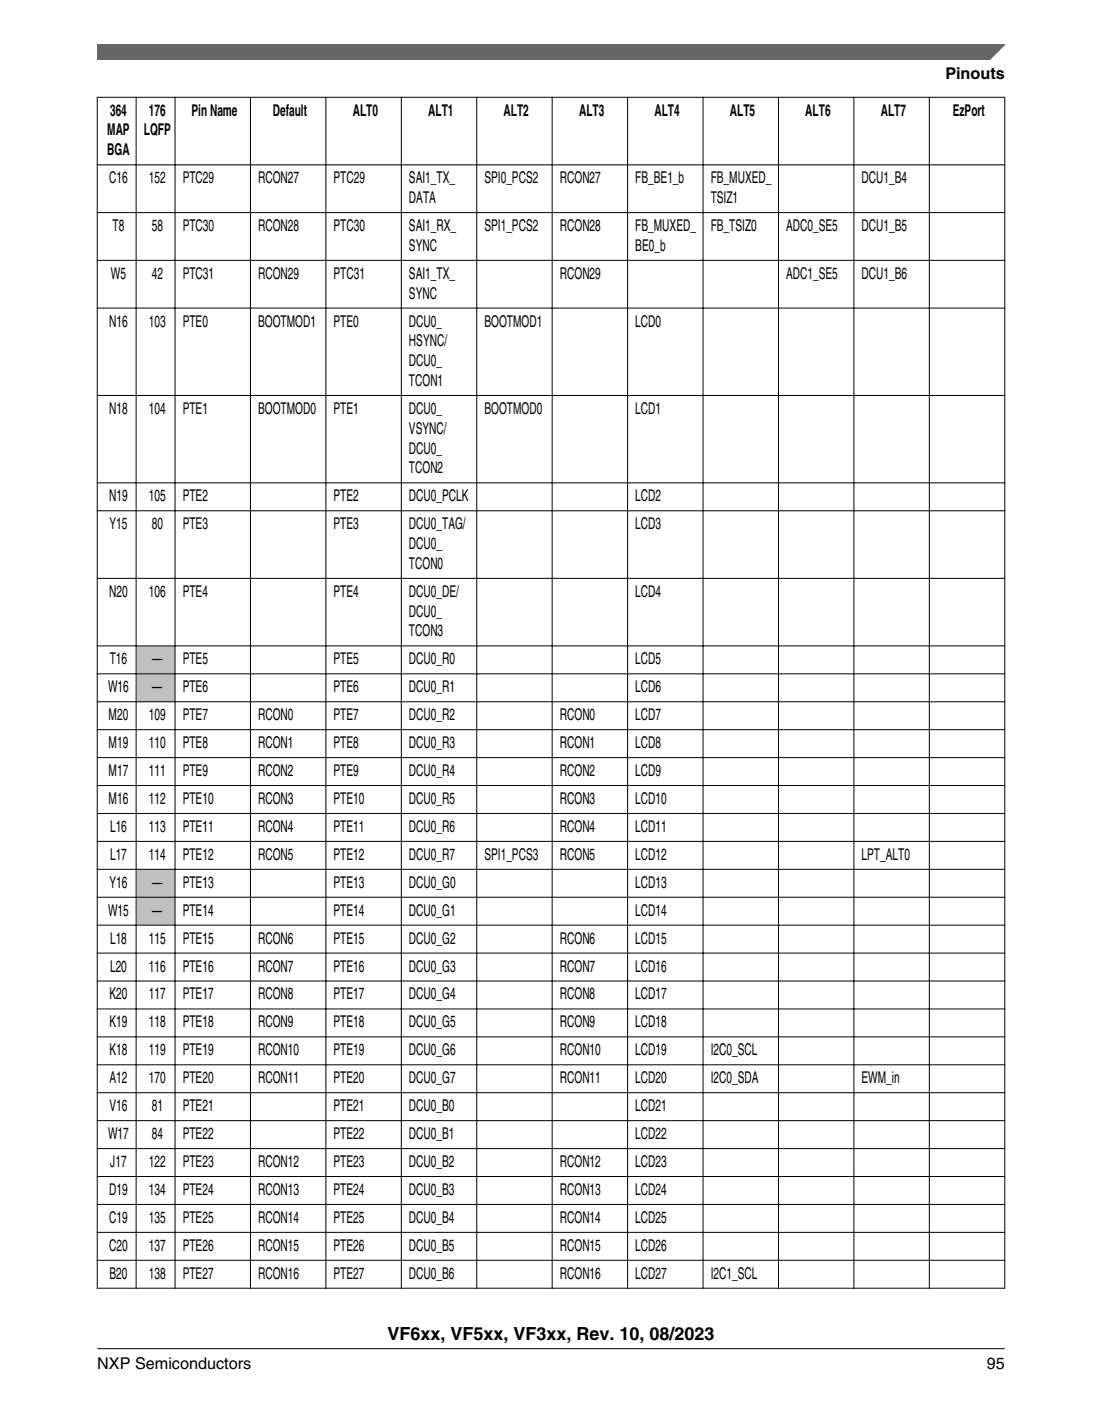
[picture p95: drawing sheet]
<svg xmlns="http://www.w3.org/2000/svg" width="216mm" height="274mm" viewBox="0 0 216 274" stroke-linecap="round" stroke-linejoin="round" font-family="sans-serif">
<defs><g id="words">
<text font-size="3.5" x="75.9" y="262.3">VF6xx, VF5xx, VF3xx, Rev. 10, 08/2023</text>
<g font-size="3.2">
<text x="185.2" y="15.5">Pinouts</text>
<text x="21.6" y="22.6">364</text>
<text x="29.2" y="22.6">176</text>
<text x="37.5" y="22.6">Pin Name</text>
<text x="53.4" y="22.6">Default</text>
<text x="69.1" y="22.6">ALT0</text>
<text x="83.9" y="22.6">ALT1</text>
<text x="98.7" y="22.6">ALT2</text>
<text x="113.4" y="22.6">ALT3</text>
<text x="128.2" y="22.6">ALT4</text>
<text x="143" y="22.6">ALT5</text>
<text x="157.8" y="22.6">ALT6</text>
<text x="172.6" y="22.6">ALT7</text>
<text x="186.7" y="22.6">EzPort</text>
<text x="21" y="26.5">MAP</text>
<text x="28.2" y="26.5">LQFP</text>
<text x="21" y="30.4">BGA</text>
<text x="21.4" y="35.9">C16</text>
<text x="29.2" y="35.9">152</text>
<text x="35.8" y="35.9">PTC29</text>
<text x="50.6" y="35.9">RCON27</text>
<text x="65.3" y="35.9">PTC29</text>
<text x="80.1" y="35.9">SAI1_TX_</text>
<text x="94.9" y="35.9">SPI0_PCS2</text>
<text x="109.7" y="35.9">RCON27</text>
<text x="124.5" y="35.9">FB_BE1_b</text>
<text x="139.2" y="35.9">FB_MUXED_</text>
<text x="168.8" y="35.9">DCU1_B4</text>
<text x="80.1" y="39.8">DATA</text>
<text x="139.2" y="39.8">TSIZ1</text>
<text x="22.1" y="45.2">T8</text>
<text x="29.7" y="45.2">58</text>
<text x="35.8" y="45.2">PTC30</text>
<text x="50.6" y="45.2">RCON28</text>
<text x="65.3" y="45.2">PTC30</text>
<text x="80.1" y="45.2">SAI1_RX_</text>
<text x="94.9" y="45.2">SPI1_PCS2</text>
<text x="109.7" y="45.2">RCON28</text>
<text x="124.5" y="45.2">FB_MUXED_</text>
<text x="139.2" y="45.2">FB_TSIZ0</text>
<text x="154" y="45.2">ADC0_SE5</text>
<text x="168.8" y="45.2">DCU1_B5</text>
<text x="80.1" y="49.1">SYNC</text>
<text x="124.5" y="49.1">BE0_b</text>
<text x="21.7" y="54.6">W5</text>
<text x="29.7" y="54.6">42</text>
<text x="35.8" y="54.6">PTC31</text>
<text x="50.6" y="54.6">RCON29</text>
<text x="65.3" y="54.6">PTC31</text>
<text x="80.1" y="54.6">SAI1_TX_</text>
<text x="80.1" y="58.5">SYNC</text>
<text x="109.7" y="54.6">RCON29</text>
<text x="154" y="54.6">ADC1_SE5</text>
<text x="168.8" y="54.6">DCU1_B6</text>
<text x="21.4" y="63.9">N16</text>
<text x="29.2" y="63.9">103</text>
<text x="35.8" y="63.9">PTE0</text>
<text x="50.6" y="63.9">BOOTMOD1</text>
<text x="65.3" y="63.9">PTE0</text>
<text x="80.1" y="63.9">DCU0_</text>
<text x="94.9" y="63.9">BOOTMOD1</text>
<text x="124.5" y="63.9">LCD0</text>
<text x="80.1" y="67.8">HSYNC/</text>
<text x="80.1" y="71.7">DCU0_</text>
<text x="80.1" y="75.6">TCON1</text>
<text x="21.4" y="81">N18</text>
<text x="29.2" y="81">104</text>
<text x="35.8" y="81">PTE1</text>
<text x="50.6" y="81">BOOTMOD0</text>
<text x="65.3" y="81">PTE1</text>
<text x="80.1" y="81">DCU0_</text>
<text x="94.9" y="81">BOOTMOD0</text>
<text x="124.5" y="81">LCD1</text>
<text x="80.1" y="84.9">VSYNC/</text>
<text x="80.1" y="88.8">DCU0_</text>
<text x="80.1" y="92.7">TCON2</text>
<text x="21.4" y="98.2">N19</text>
<text x="29.2" y="98.2">105</text>
<text x="35.8" y="98.2">PTE2</text>
<text x="65.3" y="98.2">PTE2</text>
<text x="80.1" y="98.2">DCU0_PCLK</text>
<text x="124.5" y="98.2">LCD2</text>
<text x="21.4" y="103.6">Y15</text>
<text x="29.7" y="103.6">80</text>
<text x="35.8" y="103.6">PTE3</text>
<text x="65.3" y="103.6">PTE3</text>
<text x="80.1" y="103.6">DCU0_TAG/</text>
<text x="80.1" y="107.5">DCU0_</text>
<text x="124.5" y="103.6">LCD3</text>
<text x="80.1" y="111.4">TCON0</text>
<text x="21.4" y="116.8">N20</text>
<text x="29.2" y="116.8">106</text>
<text x="35.8" y="116.8">PTE4</text>
<text x="65.3" y="116.8">PTE4</text>
<text x="80.1" y="116.8">DCU0_DE/</text>
<text x="124.5" y="116.8">LCD4</text>
<text x="80.1" y="120.7">DCU0_</text>
<text x="80.1" y="124.6">TCON3</text>
<text x="21.5" y="130.1">T16</text>
<text x="29.8" y="130.1">—</text>
<text x="35.8" y="130.1">PTE5</text>
<text x="65.3" y="130.1">PTE5</text>
<text x="80.1" y="130.1">DCU0_R0</text>
<text x="124.5" y="130.1">LCD5</text>
<text x="21.2" y="135.5">W16</text>
<text x="29.8" y="135.5">—</text>
<text x="35.8" y="135.5">PTE6</text>
<text x="65.3" y="135.5">PTE6</text>
<text x="80.1" y="135.5">DCU0_R1</text>
<text x="124.5" y="135.5">LCD6</text>
<text x="21.3" y="141">M20</text>
<text x="29.2" y="141">109</text>
<text x="35.8" y="141">PTE7</text>
<text x="50.6" y="141">RCON0</text>
<text x="65.3" y="141">PTE7</text>
<text x="80.1" y="141">DCU0_R2</text>
<text x="109.7" y="141">RCON0</text>
<text x="124.5" y="141">LCD7</text>
<text x="21.3" y="146.5">M19</text>
<text x="29.2" y="146.5">110</text>
<text x="35.8" y="146.5">PTE8</text>
<text x="50.6" y="146.5">RCON1</text>
<text x="65.3" y="146.5">PTE8</text>
<text x="80.1" y="146.5">DCU0_R3</text>
<text x="109.7" y="146.5">RCON1</text>
<text x="124.5" y="146.5">LCD8</text>
<text x="21.3" y="152">M17</text>
<text x="29.2" y="152">111</text>
<text x="35.8" y="152">PTE9</text>
<text x="50.6" y="152">RCON2</text>
<text x="65.3" y="152">PTE9</text>
<text x="80.1" y="152">DCU0_R4</text>
<text x="109.7" y="152">RCON2</text>
<text x="124.5" y="152">LCD9</text>
<text x="21.3" y="157.4">M16</text>
<text x="29.2" y="157.4">112</text>
<text x="35.8" y="157.4">PTE10</text>
<text x="50.6" y="157.4">RCON3</text>
<text x="65.3" y="157.4">PTE10</text>
<text x="80.1" y="157.4">DCU0_R5</text>
<text x="109.7" y="157.4">RCON3</text>
<text x="124.5" y="157.4">LCD10</text>
<text x="21.6" y="162.9">L16</text>
<text x="29.2" y="162.9">113</text>
<text x="35.8" y="162.9">PTE11</text>
<text x="50.6" y="162.9">RCON4</text>
<text x="65.3" y="162.9">PTE11</text>
<text x="80.1" y="162.9">DCU0_R6</text>
<text x="109.7" y="162.9">RCON4</text>
<text x="124.5" y="162.9">LCD11</text>
<text x="21.4" y="173.8">Y16</text>
<text x="21.6" y="168.4">L17</text>
<text x="29.2" y="168.4">114</text>
<text x="29.8" y="173.8">—</text>
<text x="35.8" y="168.4">PTE12</text>
<text x="35.8" y="173.8">PTE13</text>
<text x="50.6" y="168.4">RCON5</text>
<text x="65.3" y="168.4">PTE12</text>
<text x="65.3" y="173.8">PTE13</text>
<text x="80.1" y="168.4">DCU0_R7</text>
<text x="80.1" y="173.8">DCU0_G0</text>
<text x="94.9" y="168.4">SPI1_PCS3</text>
<text x="109.7" y="168.4">RCON5</text>
<text x="124.5" y="168.4">LCD12</text>
<text x="124.5" y="173.8">LCD13</text>
<text x="168.8" y="168.4">LPT_ALT0</text>
<text x="21.2" y="179.3">W15</text>
<text x="29.8" y="179.3">—</text>
<text x="35.8" y="179.3">PTE14</text>
<text x="65.3" y="179.3">PTE14</text>
<text x="80.1" y="179.3">DCU0_G1</text>
<text x="124.5" y="179.3">LCD14</text>
<text x="21.6" y="184.8">L18</text>
<text x="29.2" y="184.8">115</text>
<text x="35.8" y="184.8">PTE15</text>
<text x="50.6" y="184.8">RCON6</text>
<text x="65.3" y="184.8">PTE15</text>
<text x="80.1" y="184.8">DCU0_G2</text>
<text x="109.7" y="184.8">RCON6</text>
<text x="124.5" y="184.8">LCD15</text>
<text x="21.6" y="190.2">L20</text>
<text x="29.2" y="190.2">116</text>
<text x="35.8" y="190.2">PTE16</text>
<text x="50.6" y="190.2">RCON7</text>
<text x="65.3" y="190.2">PTE16</text>
<text x="80.1" y="190.2">DCU0_G3</text>
<text x="109.7" y="190.2">RCON7</text>
<text x="124.5" y="190.2">LCD16</text>
<text x="21.4" y="195.7">K20</text>
<text x="29.2" y="195.7">117</text>
<text x="35.8" y="195.7">PTE17</text>
<text x="50.6" y="195.7">RCON8</text>
<text x="65.3" y="195.7">PTE17</text>
<text x="80.1" y="195.7">DCU0_G4</text>
<text x="109.7" y="195.7">RCON8</text>
<text x="124.5" y="195.7">LCD17</text>
<text x="21.4" y="201.2">K19</text>
<text x="29.2" y="201.2">118</text>
<text x="35.8" y="201.2">PTE18</text>
<text x="50.6" y="201.2">RCON9</text>
<text x="65.3" y="201.2">PTE18</text>
<text x="80.1" y="201.2">DCU0_G5</text>
<text x="109.7" y="201.2">RCON9</text>
<text x="124.5" y="201.2">LCD18</text>
<text x="21.4" y="206.6">K18</text>
<text x="29.2" y="206.6">119</text>
<text x="35.8" y="206.6">PTE19</text>
<text x="50.6" y="206.6">RCON10</text>
<text x="65.3" y="206.6">PTE19</text>
<text x="80.1" y="206.6">DCU0_G6</text>
<text x="109.7" y="206.6">RCON10</text>
<text x="124.5" y="206.6">LCD19</text>
<text x="139.2" y="206.6">I2C0_SCL</text>
<text x="21.4" y="212.1">A12</text>
<text x="29.2" y="212.1">170</text>
<text x="35.8" y="212.1">PTE20</text>
<text x="50.6" y="212.1">RCON11</text>
<text x="65.3" y="212.1">PTE20</text>
<text x="80.1" y="212.1">DCU0_G7</text>
<text x="109.7" y="212.1">RCON11</text>
<text x="124.5" y="212.1">LCD20</text>
<text x="139.2" y="212.1">I2C0_SDA</text>
<text x="168.8" y="212.1">EWM_in</text>
<text x="21.4" y="217.6">V16</text>
<text x="29.7" y="217.6">81</text>
<text x="35.8" y="217.6">PTE21</text>
<text x="65.3" y="217.6">PTE21</text>
<text x="80.1" y="217.6">DCU0_B0</text>
<text x="124.5" y="217.6">LCD21</text>
<text x="21.2" y="223">W17</text>
<text x="29.7" y="223">84</text>
<text x="35.8" y="223">PTE22</text>
<text x="65.3" y="223">PTE22</text>
<text x="80.1" y="223">DCU0_B1</text>
<text x="124.5" y="223">LCD22</text>
<text x="21.4" y="234">D19</text>
<text x="21.6" y="228.5">J17</text>
<text x="29.2" y="228.5">122</text>
<text x="29.2" y="234">134</text>
<text x="35.8" y="228.5">PTE23</text>
<text x="35.8" y="234">PTE24</text>
<text x="50.6" y="228.5">RCON12</text>
<text x="50.6" y="234">RCON13</text>
<text x="65.3" y="228.5">PTE23</text>
<text x="65.3" y="234">PTE24</text>
<text x="80.1" y="228.5">DCU0_B2</text>
<text x="80.1" y="234">DCU0_B3</text>
<text x="109.7" y="228.5">RCON12</text>
<text x="109.7" y="234">RCON13</text>
<text x="124.5" y="228.5">LCD23</text>
<text x="124.5" y="234">LCD24</text>
<text x="21.4" y="239.4">C19</text>
<text x="29.2" y="239.4">135</text>
<text x="35.8" y="239.4">PTE25</text>
<text x="50.6" y="239.4">RCON14</text>
<text x="65.3" y="239.4">PTE25</text>
<text x="80.1" y="239.4">DCU0_B4</text>
<text x="109.7" y="239.4">RCON14</text>
<text x="124.5" y="239.4">LCD25</text>
<text x="21.4" y="244.9">C20</text>
<text x="29.2" y="244.9">137</text>
<text x="35.8" y="244.9">PTE26</text>
<text x="50.6" y="244.9">RCON15</text>
<text x="65.3" y="244.9">PTE26</text>
<text x="80.1" y="244.9">DCU0_B5</text>
<text x="109.7" y="244.9">RCON15</text>
<text x="124.5" y="244.9">LCD26</text>
<text x="21.4" y="250.4">B20</text>
<text x="29.2" y="250.4">138</text>
<text x="35.8" y="250.4">PTE27</text>
<text x="50.6" y="250.4">RCON16</text>
<text x="65.3" y="250.4">PTE27</text>
<text x="80.1" y="250.4">DCU0_B6</text>
<text x="109.7" y="250.4">RCON16</text>
<text x="124.5" y="250.4">LCD27</text>
<text x="139.2" y="250.4">I2C1_SCL</text>
<text x="19" y="268">NXP Semiconductors</text>
<text x="193.3" y="268">95</text>
</g>
</g></defs>
<g fill="#c0c0c0">
<path d="M26.8 126.6h7.4v5.3h-7.4z" fill-rule="evenodd"/>
<path d="M26.8 132h7.4v5.3h-7.4z" fill-rule="evenodd"/>
<path d="M26.8 170.3h7.4v5.3h-7.4z" fill-rule="evenodd"/>
<path d="M26.8 175.8h7.4v5.3h-7.4z" fill-rule="evenodd"/>
</g>
<g fill="none" stroke="#000" stroke-width=".2">
<path d="M19 19h177.9M19 19v233.3M26.7 19v233.3M34.3 19v233.3M49.1 19v233.3M63.8 19v233.3M78.6 19v233.3M93.4 19v233.3M108.2 19v233.3M123 19v233.3M137.7 19v233.3M152.5 19v233.3"/>
<path d="M167.3 19v233.3M182.1 19v233.3M196.8 19v233.3M19 32.3h177.9M19 41.6h177.9M19 51h177.9M19 60.3h177.9M19 77.4h177.9M19 94.5h177.9M19 100h177.9M19 113.2h177.9M19 126.5h177.9"/>
<path d="M19 131.9h177.9M19 137.4h177.9M19 142.9h177.9M19 148.3h177.9M19 153.8h177.9M19 159.3h177.9M19 164.7h177.9M19 170.2h177.9M19 175.7h177.9M19 181.2h177.9M19 186.6h177.9M19 192.1h177.9"/>
<path d="M19 197.6h177.9M19 203h177.9M19 208.5h177.9M19 214h177.9M19 219.4h177.9M19 224.9h177.9M19 230.4h177.9M19 235.8h177.9M19 241.3h177.9M19 246.8h177.9M19 252.2h177.9"/>
</g>
<path d="M19 8.7h177.8l-5.6 3h-172.2z" fill="#666"/>
<path d="M19 11.7v-3h177.8l-3 3" fill="none" stroke="#666" stroke-width=".28"/>
<path d="M19 264.1h177.8" fill="none" stroke="#000" stroke-width=".2"/>
<use href="#words"/>
</svg>
